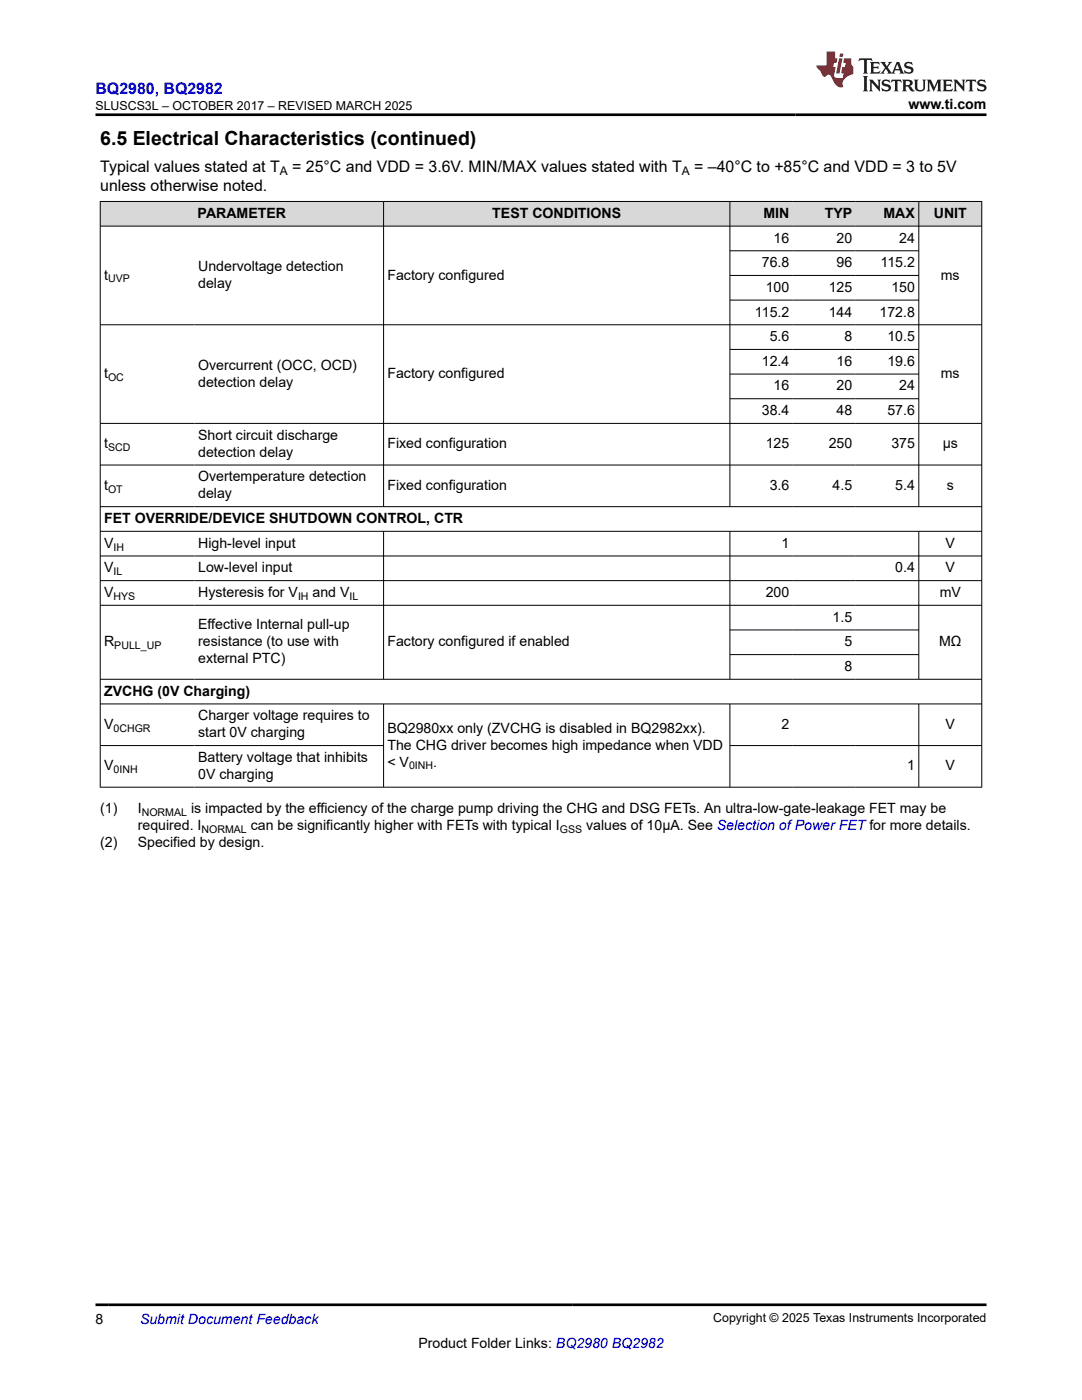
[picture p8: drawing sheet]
<svg xmlns="http://www.w3.org/2000/svg" width="216mm" height="279mm" viewBox="0 0 216 279" stroke-linecap="round" stroke-linejoin="round" font-family="sans-serif">
<defs><g id="words">
<text font-size="3.9" x="20" y="28.8">6.5 Electrical Characteristics (continued)</text>
<text font-size="3.2" fill="#00f" x="19" y="18.7">BQ2980, BQ2982</text>
<g font-size="3.2">
<text x="20" y="34.3">Typical values stated at T</text>
<text x="58.3" y="34.3">= 25°C and VDD = 3.6V. MIN/MAX values stated with T</text>
<text x="138.5" y="34.3">= –40°C to +85°C and VDD = 3 to 5V</text>
<text x="20" y="38.1">unless otherwise noted.</text>
</g>
<g font-size="2.8">
<text x="181.3" y="21.8">www.ti.com</text>
<text x="39.4" y="43.5">PARAMETER</text>
<text x="98.2" y="43.5">TEST CONDITIONS</text>
<text x="152.3" y="43.5">MIN</text>
<text x="164.6" y="43.5">TYP</text>
<text x="176.3" y="43.5">MAX</text>
<text x="186.3" y="43.5">UNIT</text>
<text x="152" y="53.3">76.8</text>
<text x="154.4" y="48.4">16</text>
<text x="166.9" y="48.4">20</text>
<text x="166.9" y="53.3">96</text>
<text x="175.7" y="53.3">115.2</text>
<text x="179.4" y="48.4">24</text>
<text x="20.8" y="55.8">t</text>
<text x="39.6" y="54.1">Undervoltage detection</text>
<text x="39.6" y="57.5">delay</text>
<text x="77.3" y="55.8">Factory configured</text>
<text x="152.8" y="58.2">100</text>
<text x="165.4" y="58.2">125</text>
<text x="177.9" y="58.2">150</text>
<text x="187.7" y="55.8">ms</text>
<text x="150.6" y="63.2">115.2</text>
<text x="165.4" y="63.2">144</text>
<text x="175.5" y="63.2">172.8</text>
<text x="153.6" y="68.1">5.6</text>
<text x="168.5" y="68.1">8</text>
<text x="177.1" y="68.1">10.5</text>
<text x="20.8" y="75.5">t</text>
<text x="39.6" y="73.8">Overcurrent (OCC, OCD)</text>
<text x="39.6" y="77.2">detection delay</text>
<text x="77.3" y="75.5">Factory configured</text>
<text x="152" y="73">12.4</text>
<text x="154.4" y="77.9">16</text>
<text x="166.9" y="73">16</text>
<text x="166.9" y="77.9">20</text>
<text x="177.1" y="73">19.6</text>
<text x="179.4" y="77.9">24</text>
<text x="187.7" y="75.5">ms</text>
<text x="152" y="82.9">38.4</text>
<text x="166.9" y="82.9">48</text>
<text x="177.1" y="82.9">57.6</text>
<text x="20.8" y="89.5">t</text>
<text x="39.6" y="87.8">Short circuit discharge</text>
<text x="77.3" y="89.5">Fixed configuration</text>
<text x="152.8" y="89.5">125</text>
<text x="165.4" y="89.5">250</text>
<text x="177.9" y="89.5">375</text>
<text x="188.1" y="89.5">µs</text>
<text x="39.6" y="91.2">detection delay</text>
<text x="20.8" y="97.8">t</text>
<text x="39.6" y="96.1">Overtemperature detection</text>
<text x="39.6" y="99.5">delay</text>
<text x="77.3" y="97.8">Fixed configuration</text>
<text x="153.6" y="97.8">3.6</text>
<text x="166.1" y="97.8">4.5</text>
<text x="178.6" y="97.8">5.4</text>
<text x="188.9" y="97.8">s</text>
<text x="20.8" y="104.4">FET OVERRIDE/DEVICE SHUTDOWN CONTROL, CTR</text>
<text x="20.8" y="109.3">V</text>
<text x="39.6" y="109.3">High-level input</text>
<text x="155.9" y="109.3">1</text>
<text x="188.7" y="109.3">V</text>
<text x="20.8" y="114.2">V</text>
<text x="20.8" y="119.2">V</text>
<text x="39.6" y="114.2">Low-level input</text>
<text x="39.6" y="119.2">Hysteresis for V</text>
<text x="62.4" y="119.2">and V</text>
<text x="152.8" y="119.2">200</text>
<text x="178.6" y="114.2">0.4</text>
<text x="187.5" y="119.2">mV</text>
<text x="188.7" y="114.2">V</text>
<text x="39.6" y="125.6">Effective Internal pull-up</text>
<text x="166.1" y="124.1">1.5</text>
<text x="20.8" y="129">R</text>
<text x="39.6" y="129">resistance (to use with</text>
<text x="77.3" y="129">Factory configured if enabled</text>
<text x="168.5" y="129">5</text>
<text x="187.4" y="129">MΩ</text>
<text x="39.6" y="132.4">external PTC)</text>
<text x="168.5" y="133.9">8</text>
<text x="20.8" y="138.8">ZVCHG (0V Charging)</text>
<text x="39.6" y="143.8">Charger voltage requires to</text>
<text x="20.8" y="145.5">V</text>
<text x="39.6" y="147.1">start 0V charging</text>
<text x="77.3" y="146.2">BQ2980xx only (ZVCHG is disabled in BQ2982xx).</text>
<text x="77.3" y="149.6">The CHG driver becomes high impedance when VDD</text>
<text x="155.9" y="145.5">2</text>
<text x="188.7" y="145.5">V</text>
<text x="20.8" y="153.8">V</text>
<text x="39.6" y="152.1">Battery voltage that inhibits</text>
<text x="39.6" y="155.5">0V charging</text>
<text x="77.3" y="153">&lt; V</text>
<text x="86.4" y="153">.</text>
<text x="181" y="153.8">1</text>
<text x="188.7" y="153.8">V</text>
<text x="20" y="162.3">(1)</text>
<text x="27.5" y="162.3">I</text>
<text x="27.5" y="165.6">required. I</text>
<text x="38.1" y="162.3">is impacted by the efficiency of the charge pump driving the CHG and DSG FETs. An ultra-low-gate-leakage FET may be</text>
<text x="50" y="165.6">can be significantly higher with FETs with typical I</text>
<text x="116.9" y="165.6">values of 10µA. See Selection of Power FET for more details.</text>
<text x="20" y="169">(2)</text>
<text x="27.5" y="169">Specified by design.</text>
<text x="19" y="264.2">8</text>
<text x="83.5" y="269">Product Folder Links: BQ2980 BQ2982</text>
</g>
<text font-size="2.8" fill="#00f" x="27.9" y="264.2">Submit Document Feedback</text>
<g font-size="2.5">
<text x="19" y="21.9">SLUSCS3L – OCTOBER 2017 – REVISED MARCH 2025</text>
<text x="142.3" y="263.9">Copyright © 2025 Texas Instruments Incorporated</text>
</g>
<g font-size="2.4">
<text x="55.8" y="34.9">A</text>
<text x="136" y="34.9">A</text>
</g>
<g font-size="2.1">
<text x="21.6" y="56.3">UVP</text>
<text x="21.6" y="76">OC</text>
<text x="21.6" y="90">SCD</text>
<text x="21.6" y="98.3">OT</text>
<text x="22.6" y="109.9">IH</text>
<text x="22.6" y="114.8">IL</text>
<text x="22.6" y="119.7">HYS</text>
<text x="59.5" y="119.7">IH</text>
<text x="69.7" y="119.7">IL</text>
<text x="22.8" y="129.6">PULL_UP</text>
<text x="22.6" y="146">0CHGR</text>
<text x="22.6" y="154.3">0INH</text>
<text x="81.6" y="153.6">0INH</text>
<text x="28.3" y="162.8">NORMAL</text>
<text x="40.2" y="166.2">NORMAL</text>
<text x="111.7" y="166.2">GSS</text>
</g>
</g></defs>
<g fill="#d8d8d8">
<path d="M20 40.2h175.9v4.9h-175.9z" fill-rule="evenodd"/>
<path d="M20.1 40.3h56.4v4.8h-56.4z" fill-rule="evenodd"/>
<path d="M76.6 40.3h69v4.8h-69z" fill-rule="evenodd"/>
<path d="M145.7 40.3h12.5v4.8h-12.5z" fill-rule="evenodd"/>
<path d="M158.2 40.3h12.6v4.8h-12.6z" fill-rule="evenodd"/>
<path d="M170.8 40.3h12.5v4.8h-12.5z" fill-rule="evenodd"/>
<path d="M183.4 40.3h12.4v4.8h-12.4z" fill-rule="evenodd"/>
</g>
<g fill="none" stroke="#000" stroke-width=".2">
<path d="M19.9 40.2h176.1M19.9 45.1h176.1M20 40.1v117.1M76.5 40.1v61.1M145.6 40.1v61.1M145.6 50.1h37.8M145.6 55h37.8M145.6 59.9h37.8M183.3 40.1v61.1M195.9 40.1v117.1M19.9 64.8h176.1M145.6 69.7h37.8"/>
<path d="M145.6 74.7h37.8M145.6 79.6h37.8M19.9 84.5h176.1M19.9 92.8h176.1M19.9 101.1h176.1M19.9 106h176.1M19.9 111h176.1M19.9 115.9h176.1M76.5 106v29.6M145.6 106v29.6M183.3 106v29.6M19.9 120.8h176.1"/>
<path d="M19.9 135.6h176.1M145.6 125.7h37.8M145.6 130.6h37.8M19.9 140.5h176.1M19.9 148.8h56.7M19.9 157.1h176.1M76.5 140.5v16.7M145.6 140.5v16.7M145.6 148.8h50.4M183.3 140.5v16.7"/>
</g>
<path d="M171.5 11.6l-.2 .6 .5-.2h.6v.1v2.2l-.2 .4h1l-.2-.4v-2.2v-.1h.5l.6 .2-.2-.6zM173.6 12.4l.2 .3v1.6l-.2 .4h1.9l.1-.6a1.08 1.08 0 0 1-1.3 .2v-.7h.6l.4 .2v-.7l-.4 .2h-.6v-.5l.2-.2a1 1 0 0 1 1 .3l-.1-.5zM175.7 12.4l.9 1.1-1 1.2h.9l-.2-.2 .5-.8 .4 .8-.2 .2h1.6l-.2-.2 .2-.5h.9l.1 .5-.1 .2h.9l-.2-.4-.8-1.9h-.5l-.9 2.1-.9-1.1 .9-1h-.8l.2 .2-.4 .6-.4-.6 .2-.2zM179 12.8l.4 1h-.7zM180.7 12.5a.65 .65 0 0 0-.2 .7 .65 .65 0 0 0 .6 .5l.6 .1 .1 .3a.79 .79 0 0 1-.7 .4 .79 .79 0 0 1-.7-.5l.1 .7 .2-.1a.93 .93 0 0 0 1.1 0 .93 .93 0 0 0 .4-.9 1.46 1.46 0 0 0-1.2-.6l-.1-.3a1.09 1.09 0 0 1 1.2 .2l-.2-.6-.1 .1-.5-.2zM172.2 15.2l.2 .4v2.2l-.2 .4h1l-.2-.4v-2.2l.2-.4zM173.4 15.9l.2 .4v1.5l-.2 .4h.8l-.3-.4 .1-1.3 1.6 1.8v-2l.2-.4h-.7l.1 .2 .1 1.1-1.2-1.3zM176.2 16a.65 .65 0 0 0-.2 .8 .65 .65 0 0 0 .6 .4l.6 .2 .1 .2a.79 .79 0 0 1-.7 .4 .79 .79 0 0 1-.7-.5l.1 .7 .2-.1a.93 .93 0 0 0 1.1 .1 .93 .93 0 0 0 .4-1 1.46 1.46 0 0 0-1.2-.5l-.1-.4a1.09 1.09 0 0 1 1.2 .2l-.1-.6-.2 .1-.5-.1zM177.9 15.9l-.1 .6a.63 .63 0 0 1 .8-.3v1.6l-.3 .4h1l-.2-.4v-1.6a.66 .66 0 0 1 .8 .3l-.1-.6zM180 15.9l.2 .4v1.5l-.2 .4h1l-.2-.2-.1-.7h.5l.1 .2a.79 .79 0 0 0 1.2 .6l-1-.9a.61 .61 0 0 0 .6-.6 .61 .61 0 0 0-.5-.7zM180.8 16.2h.1a.47 .47 0 0 1 .5 .1 .47 .47 0 0 1 .1 .5l-.1 .1-.7 .1zM182.3 15.9l.2 .2a2.27 2.27 0 0 0 .4 2 1.04 1.04 0 0 0 1.7-.7v-1.3l.2-.2h-.8l.2 .4v1.1a.6 .6 0 0 1-.6 .6 .6 .6 0 0 1-.6-.6v-1.1l.3-.4zM184.9 15.9l.2 .4v1.5l-.2 .4h.8l-.3-.4v-1.4l.9 1.9 .9-1.9v1.4l-.3 .4h1l-.2-.4v-1.5l.2-.4h-.8l-.7 1.5-.6-1.5zM188.1 15.9l.2 .4v1.5l-.2 .4h1.9l.1-.6a1.09 1.09 0 0 1-1.3 .2v-.7h.6l.4 .2v-.6l-.4 .2h-.6v-.6l.2-.1a1.01 1.01 0 0 1 1 .3l-.1-.6zM190.2 15.9l.3 .4v1.5l-.3 .4h.8l-.2-.4v-1.3l1.6 1.8v-2l.2-.4h-.7l.2 .2v1.1l-1.2-1.3zM192.8 15.9l-.1 .6a.63 .63 0 0 1 .8-.3v1.6l-.3 .4h1l-.2-.4v-1.6a.66 .66 0 0 1 .8 .3l-.1-.6zM195.2 16a.65 .65 0 0 0-.2 .8 .65 .65 0 0 0 .6 .4l.6 .2 .2 .2a.79 .79 0 0 1-.7 .4 .79 .79 0 0 1-.7-.5l.1 .7 .2-.1a.93 .93 0 0 0 1 .1 .93 .93 0 0 0 .5-1 1.46 1.46 0 0 0-1.3-.5v-.4a1.09 1.09 0 0 1 1.2 .2l-.2-.6-.2 .1-.5-.1z" fill="#231f20"/>
<path d="M164.9 10.3v2.7h-2l.1 .4 .8 1a.95 .95 0 0 0 1 .9 .59 .59 0 0 1 .5-.4 .59 .59 0 0 1 .5 .3l.4 .8a1.59 1.59 0 0 0 2.1 1.4 1.61 1.61 0 0 1 1-2.3l1-.3-.1-1.5a1.59 1.59 0 0 1-.3-1.7h-1.5l-.2 .9h.6l-.2 .9h-.5l-.2 .9v.3l.4 .1-.1 .9h-.7a.73 .73 0 0 1-1-.7l.3-1.5h-.5l.1-.9h.5l.2-.9h-.5v-1.3zM167.4 11.6l-.6 3.1h.7l.6-3.1zM167.6 10.7l-.1 .6h.7l.1-.6z" fill="#ed1c24"/>
<path d="M19 22.9h177.8M19 260.4h177.8" fill="none" stroke="#000" stroke-width=".53"/>
<use href="#words"/>
</svg>
